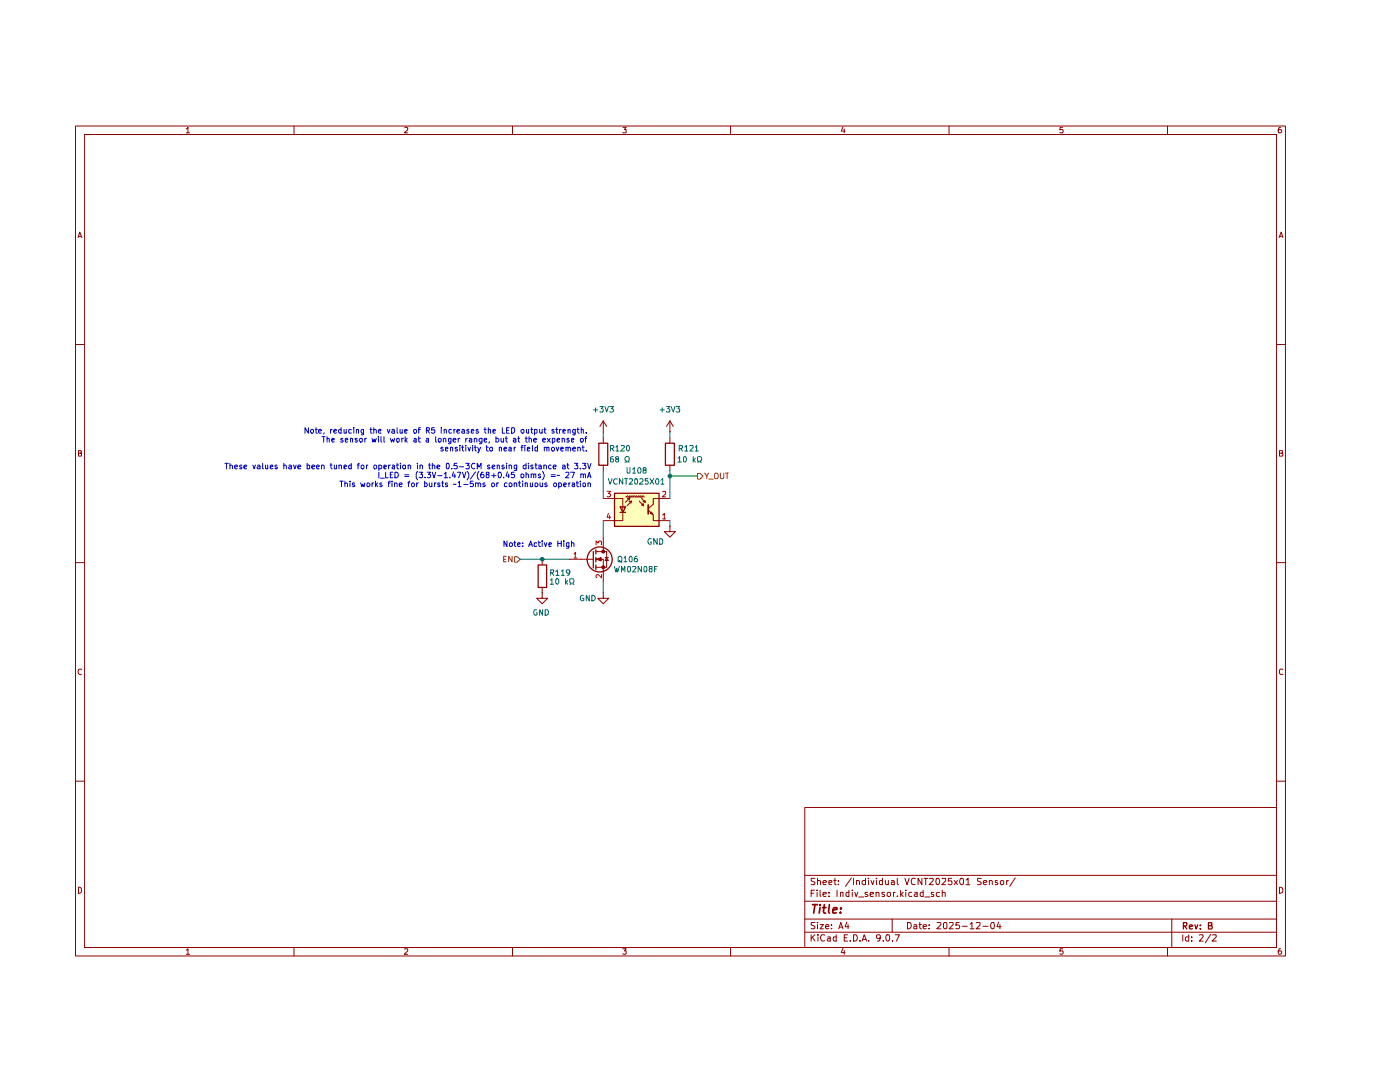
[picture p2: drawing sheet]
<svg xmlns="http://www.w3.org/2000/svg" width="279mm" height="216mm" viewBox="0 0 279 216" stroke-linecap="round" stroke-linejoin="round" font-family="sans-serif">
<g fill="none" stroke="#910000" stroke-width=".2">
<path d="M15.1 25.1h241.4v165.7h-241.4zM16.8 26.8h238v162.3h-238zM37.2 25.7l.3-.3v1.1M37.2 26.5h.6M58.7 25.1v1.7M80.8 25.5h.6v.4l-.7 .6h.7M102.3 25.1v1.7M124.3 25.4h.7l-.4 .4 .4 .1v.5h-.7M145.8 25.1v1.7M168.2 25.3l-.3 .9h.8M168.5 25.7v.8M189.4 25.1v1.7"/>
<path d="M212.1 25.4h-.5l-.1 .5h.6v.6l-.6-.1M233 25.1v1.7M255.6 25.4h-.2a.85 .85 0 0 0-.2 1.1h.4l.2-.4-.3-.3h-.2l-.2 .3M15.6 47.4l.3-1.1 .4 1.1M15.7 47.2h.5M255.3 47.4l.4-1.1 .3 1.1M255.4 47.2h.5M15.1 68.7h1.7M254.8 68.7h1.7M15.7 90.4h.5v-.5h-.5v1.1h.5l.1-.5-.3-.1M255.4 90.4h.5v-.4l-.5-.1v1.1h.5l.1-.3-.2-.3M15.1 112.3h1.7"/>
<path d="M254.8 112.3h1.7M16.3 133.6l-.5-.1a.56 .56 0 0 0-.2 .7 .56 .56 0 0 0 .7 .3M256 133.6l-.5-.1-.1 .3v.6l.3 .2 .3-.1M15.1 155.9h1.7M254.8 155.9h1.7M15.7 177l.4 .1 .2 .3v.6l-.4 .2h-.2zM160.6 161.1h94.2v28h-94.2zM160.6 179.8h94.2M160.6 174.7h94.2M161.9 178.2h.5M162.6 177.6h-.7v1.3M162.6 175.3h-.6l-.1 .5a.58 .58 0 0 1 .7 .6h-.7"/>
<path d="M163.1 177.6v.1M163.1 178.1v.8M163.2 175.8l.4-.1 .1 .2v.6M163.2 175.3v1.2M163.7 177.6v1.1l.1 .2M164.3 178.5l.6-.2-.1-.2h-.5v.1v.5l.2 .2 .3-.1M164.3 176.1l.6-.1-.1-.3-.5 .2v.5l.2 .1 .3-.1M165.4 178.8v.1M165.4 178.1v.1M165.4 176.1l.6-.1-.1-.3-.5 .1v.6h.5M166.4 175.7h.5M166.6 175.3v1.1l.3 .1"/>
<path d="M167 177.6v1.3M167.3 176.4v.1M167.3 175.8v.1M167.7 178.1h.5v.8M167.7 178.1v.8M169.4 178.1h-.4l-.2 .2 .1 .5h.5M169.4 177.6v1.3M169.9 175.2l-1.2 1.7M170.1 177.6v.1M170.1 178.1v.8M170.3 175.3v1.2M170.6 178.1l.3 .8 .3-.8"/>
<path d="M170.9 175.8l.4-.1 .2 .2v.6M170.9 175.7v.8M171.4 179h1M172.7 175.8l-.4-.1-.3 .2 .1 .5h.6M172.7 175.3v1.2M173.1 178.1h-.4l-.1 .2 .6 .4-.2 .2-.4-.1M173.3 175.3h.1M173.3 175.7v.8M173.7 178.5l.6-.2-.1-.2h-.5v.1v.5l.2 .2 .3-.1M173.8 175.7l.4 .8 .2-.8M174.8 178.1h.5l.1 .8M174.8 178.1v.8"/>
<path d="M174.9 175.3h.1M174.9 175.7v.8M176.1 175.8h-.6v.6h.6M176.1 175.3v1.2M176.5 178.1h-.5v.3a.44 .44 0 0 1 .5 .4h-.5M176.7 175.7v.7l.3 .1 .3-.1M177.1 178.1h.5v.7h-.5zM177.3 175.7v.8M177.9 175.8l.4-.1 .2 .2v.6M178.3 178.1v.8M178.5 176l-.6 .1v.3h.6M178.6 178.1h-.2l-.1 .2"/>
<path d="M179.1 178.8v.1M179.1 175.3v1.1l.2 .1M179.7 177.6v1.3M179.8 178.4l.5 .5M180.3 178.1l-.6 .5M180.6 175.3l.4 1.2 .4-1.2M180.8 177.6v.1M180.8 178.1v.8M181.9 178.1h-.5v.2v.5h.5M182.5 178.1h.5v.8M182.6 175.3h-.5a.72 .72 0 0 0-.2 .7 .72 .72 0 0 0 .5 .5l.2-.1M183 178.3l-.5 .3 .1 .3 .4-.1"/>
<path d="M184 175.3v1.2l-.8-1.2v1.2M184.2 178.1h-.4l-.2 .2 .1 .5h.5M184.2 177.6v1.3M184.4 175.3h.8M184.6 179h1M184.7 175.3v1.2M185.5 175.3h.7l.1 .3-.9 .9h.9M186.4 178.1h-.5l-.1 .1 .2 .3 .4 .1v.2h-.6M186.9 175.3a.64 .64 0 0 1 .7 .4 .64 .64 0 0 1-.3 .7h-.4zM187.5 178.1h-.5l-.1 .2v.5h.6M188 178.1h.6v.8M188 175.3h.6l.1 .5-.7 .7h.7"/>
<path d="M188 177.6v1.3M189.9 175.3h-.6l-.1 .6 .7-.1v.6h-.7M190.4 175.7l.7 .8M191.1 175.7l-.7 .8M191.7 175.3h.4l.2 .2-.1 .9a.56 .56 0 0 1-.7-.2 .56 .56 0 0 1 .1-.7zM192.8 175.6l.4-.3v1.2M192.8 176.5h.7M195.8 175.3h-.6l-.1 .5a.58 .58 0 0 1 .6 .6h-.6M196.3 176.1l.6-.1-.1-.3-.5 .2v.5l.2 .1 .3-.1M197.4 175.8l.5-.1 .1 .2v.6M197.4 175.7v.8M199.1 175.8h-.5v.2l.4 .1 .1 .3-.1 .1-.4-.1"/>
<path d="M199.7 175.8h.5v.6h-.5zM200.9 175.7v.8M201.3 175.7l-.4 .2M202.6 175.2l-1.1 1.7M255.4 177l.5 .2 .1 .3-.1 .6-.3 .1h-.2zM37.2 189.6l.3-.3v1.1M37.2 190.4h.6M58.7 189.1v1.7M80.8 189.4l.5-.1 .1 .4-.7 .7h.7M102.3 189.1v1.7M124.3 189.3h.7l-.4 .4 .4 .1v.5h-.7M145.8 189.1v1.7"/>
<path d="M160.6 186h94.2M160.6 183.4h94.2M161.9 186.5v1.3M162.1 187l.5 .8M162.6 184.1h-.6l-.1 .5a.58 .58 0 0 1 .7 .7h-.7M162.6 186.5l-.7 .7M163.2 184.1h.1M163.2 184.5v.8M163.2 186.5v.1M163.2 186.9v.9M163.7 184.5h.6l-.6 .8h.6M164.6 186.6l-.6-.1a.67 .67 0 0 0-.2 .9 .67 .67 0 0 0 .8 .3"/>
<path d="M164.8 184.9l.6-.1v-.2l-.5-.1-.1 .2v.5l.1 .1h.5M165.2 186.9h.5v.9M165.7 187.2l-.6 .3 .2 .3 .4-.1M165.9 185.3h.1M165.9 184.6v.1M166.9 186.9h-.5l-.1 .3 .1 .5h.5M166.9 186.5v1.3M167.4 185.3l.4-1.2 .4 1.2M167.6 185h.5M168.2 189.2l-.3 .9h.8M168.5 189.7v.7M168.5 187.1h.5"/>
<path d="M169 184l-.3 .9h.7M169.2 186.5h-.7v1.3h.7M169.2 184.5v.8M169.7 187.7v.1M170.3 186.5h.6a.72 .72 0 0 1 .2 .8 .72 .72 0 0 1-.8 .5zM171.6 187.7v.1M172 187.8l.5-1.3 .5 1.3M172.2 187.5h.6M173.4 187.7v.1M175.7 187l-.3 .3-.4-.1-.1-.2v-.3l.2-.2h.4a.93 .93 0 0 1-.2 1.3h-.2M176.3 187.7v.1M177 186.5h.4l.1 .4v.8l-.3 .1a.82 .82 0 0 1-.2-1.3z"/>
<path d="M178.1 183.4v2.6M178.1 187.7v.1M178.6 186.5h.9l-.6 1.3M181.1 184.1h.5a.71 .71 0 0 1 .2 .8 .71 .71 0 0 1-.7 .4zM182.4 184.6l.4-.1 .2 .2v.6M183 184.8l-.6 .1v.4h.6M183.4 184.5h.5M183.6 184.1v1.1l.3 .1M184.2 184.9l.7-.1-.2-.3-.5 .2v.5l.3 .1h.3M185.4 185.3h.1M185.4 184.6v.1M187 184.1h.6l.2 .3-.9 .9h.9"/>
<path d="M188.4 184.1h.4l.2 .2v.8l-.3 .2h-.3l-.1-.2zM189.4 189.1v1.7M189.5 184.1h.7v.3l-.8 .9h.8M191.4 184.1h-.6v.6l.5-.1 .2 .2-.1 .5h-.6M192 184.8h1M193.6 184.4l.4-.3v1.2M193.6 185.3h.8M194.8 184.1h.8v.5l-.8 .7h.8M196.2 184.8h1M197.9 184.1h.5v1.2a.56 .56 0 0 1-.7-.3 .56 .56 0 0 1 .1-.7zM199.3 184l-.3 .9h.8M199.6 184.5v.8"/>
<path d="M212.1 189.3h-.5l-.1 .5 .6-.1v.6h-.6M233 189.1v1.7M233.8 183.4v5.7M236.1 186.5v1.3M237.2 186.9h-.5l-.1 .3v.5h.6M237.2 186.5v1.3M237.8 187.7v.1M237.8 186.9v.2M239.4 186.6l.6-.1 .1 .2-.1 .3-.6 .8h.7M241.6 186.4l-1.1 1.7M242 186.6l.7-.1v.4l-.8 .9h.8M255.6 189.3h-.3l-.2 .9 .2 .2 .4-.1 .1-.4-.2-.2h-.4l-.1 .2"/>
</g>
<path d="M236.2 184.8l.6-.1 .1-.5-.7-.1v1.3M236.4 184.8l.5 .6M237.4 185l.6-.2v-.2l-.4-.1-.2 .2v.6h.6M238.5 184.5l.2 .9 .4-.9M239.6 185.3v.1M239.6 184.6v.1M241.2 184.7l.7-.1v-.4l-.7-.1v1.3h.5a.36 .36 0 0 0 .2-.6l-.3-.1" fill="none" stroke="#910000" stroke-width=".25"/>
<path d="M162.1 180.5h1.1M162.6 180.5l-.2 1.7M163.7 180.5v.2M163.7 181.1l-.2 1.1M164.2 181.1h.6M164.5 180.5l-.2 1.4 .1 .2 .4 .1M165.5 180.5l-.1 1.4 .1 .3M166.2 181.6l.8-.2v-.2l-.5-.1-.2 .3-.1 .7h.7M167.7 182v.2M167.9 181.2l-.1 .2-.1-.1 .2-.1-.1 .2" fill="none" stroke="#910000" stroke-width=".34"/>
<path d="M122.6 98.4h8.9v6.6h-8.9z" fill="#ffb"/>
<path d="M102.7 111.1h.5l.6 .5-.6 .6h-.5z" fill="#fff"/>
<path d="M100.5 111.6h.4M101 111h-.5v1.1h.5M102.2 111v1.1l-.7-1.1v1.1M102.7 111.1h.5l.6 .5-.6 .6h-.5z" fill="none" stroke="#765500" stroke-width=".2"/>
<path d="M107.4 112.7h1.7v4.5h-1.7zM118.4 110v3.3M118.9 109.7v.8M118.9 111.2v.9M118.9 112.7v1" fill="none" stroke="#910000" stroke-width=".25"/>
<path d="M108.2 118.3v1.1h1.1l-1.1 1.1-1.1-1.1h1.1M108.2 118.3h.1M108.2 111.6v1.1M108.2 117.2v1.1M116 111.6h2.4M118.9 110.1h2.2v3.1h-2.2M120.4 118.3v1.1h1.1l-1.1 1.1-1.1-1.1h1.1M120.4 118.3h.1" fill="none" stroke="#910000" stroke-width=".2"/>
<path d="M119 111.6l1-.3v.6z" fill="#910000"/>
<path d="M119 111.6l1-.3v.6zM120.4 109.4v.7" fill="none" stroke="#910000" stroke-width=".2"/>
<circle cx="119.7" cy="111.6" r="2.5" fill="none" stroke="#910000" stroke-width=".25"/>
<path d="M120.2 109.8h.4v.5h-.4z" fill="#910000"/>
<path d="M120.2 109.8h.4v.5h-.4z" fill="none" stroke="#910000" stroke-width=".2"/>
<path d="M120.2 113h.4v.4h-.4z" fill="#910000"/>
<path d="M113.7 111.6h2.3M118.9 111.6h1.5v4.5M120.2 113h.4v.4h-.4zM120.4 107.2v2.2M120.7 111.3h.7M121.1 111.3l.3 .5h-.7z" fill="none" stroke="#910000" stroke-width=".2"/>
<path d="M114.6 110.6l.2-.4v1.1M114.6 111.3h.5M119 108.7v-.8l.4 .5 .1-.4 .4-.1 .2 .2-.1 .6M120.1 114.6v.7l-.8-.7-.3 .2v.3l.1 .1" fill="none" stroke="#b90000" stroke-width=".2"/>
<path d="M139.2 94.5h.6l.5 .5-.5 .6h-.6z" fill="#fff"/>
<path d="M139.2 94.5h.6l.5 .5-.5 .6h-.6zM140.6 94.4l.5 .6 .3-.6M141.1 95v.5M141.5 95.6h.8M142.6 94.6l.2-.2 .4 .1a.78 .78 0 0 1 0 1h-.5l-.1-.2zM143.8 94.4v1.1h.5l.1-.2v-.9M144.8 94.4h.6M145.1 94.4v1.1" fill="none" stroke="#765500" stroke-width=".2"/>
<g fill="none" stroke="#910000" stroke-width=".2">
<path d="M120.4 99.5h3.9v4.4h-3.9M120.4 86.2h.1M120.4 84l-.7 1.1M120.4 84l.7 1.1M120.4 84v2.2M120.4 87.3v1.1M120.4 92.8v1.1M124.9 99.1h3.7M125.2 99.5l.5-.2-.9 .9M125.2 98.9l-.1 .2M125.7 98.9l-.2 .2M125.7 99.3l-.1 .5"/>
<path d="M126.1 100l-.2 .4M126.2 98.9l-.3 .2M126.6 98.9l-.3 .2M127 98.9l-.2 .2M127.5 98.9l-.2 .2M127.6 100l.8 .9v-.5M127.9 99.3l.9 .9-.1-.4M127.9 98.9l-.2 .2M128.4 98.9l-.3 .2M133.7 99.5h-3.3v1.1l-1 .9M133.7 86.2h.1M133.7 84v2.2"/>
<path d="M133.7 87.3v1.1M133.7 92.8v1.1M133.7 84l-.7 1.1M133.7 84l.7 1.1M125.6 100.1l.5-.1-1 .9M128 100.8l.4 .1M128.4 100.1l.4 .1M129.4 101.8l1 1v1.1h3.3M130 102.2l.2 .4-.4-.2zM133.7 105v1.1h1.1l-1.1 1.1-1.1-1.1h1.1M133.7 105h.1"/>
</g>
<path d="M119.5 88.4h1.8v4.4h-1.8zM122.6 98.4h8.9v6.6h-8.9zM132.8 88.4h1.8v4.4h-1.8zM123.7 101.1h1.1l-.5 1.1zM123.7 102.2h1.1" fill="none" stroke="#910000" stroke-width=".25"/>
<path d="M129.4 100.8v1.7" fill="none" stroke="#910000" stroke-width=".34"/>
<path d="M121.2 98h.6l-.4 .5 .4 .1v.4l-.2 .1h-.4M132.2 98.1h.6v.5l-.6 .5h.6M121.4 102.4l-.2 .8h.6M121.7 102.9v.6M132.2 102.8l.4-.4v1.1M132.2 103.5h.6" fill="none" stroke="#b90000" stroke-width=".2"/>
<path d="M120.4 86.2v1.1M120.4 93.9v5.6M133.7 86.2v1.1M133.7 93.9v5.6M133.7 95h5.5M103.8 111.6h9.9M120.4 103.9v3.3M120.4 116.1v2.2M133.7 103.9v1.1" fill="none" stroke="#090" stroke-width=".2"/>
<g fill="none" stroke="#0000ca" stroke-width=".2">
<path d="M44.9 92.5h.7M45.2 92.5v1.1M45.9 92.9l.3-.1 .2 .2v.6M45.9 92.5v1.1M46.8 93.2l.6-.2-.2-.2-.4 .2v.4l.2 .2 .3-.1M48.3 92.9h-.5v.2l.5 .1v.3h-.5M48.7 93.2l.5-.2-.1-.2-.4 .2v.4l.2 .2 .3-.1M50.5 92.8l.2 .8 .3-.8M51.4 92.9l.3-.1 .2 .2v.6M51.9 93l-.6 .3 .2 .3 .4-.1M52.4 92.5v1l.2 .1M53 92.8v.7h.4"/>
<path d="M53.4 92.8v.8M53.9 93.2l.5-.2v-.1l-.3-.1-.2 .2v.4l.2 .2 .3-.1M55.3 92.9l-.3-.1-.1 .2 .5 .4-.2 .2-.3-.1M56.6 92.9l.4-.1 .1 .2v.6M56.6 92.5v1.1M57.7 92.9l.3-.1 .2 .2v.6M58.2 93l-.6 .3 .1 .3 .5-.1M58.6 92.8l.2 .8 .3-.8M59.4 93.2l.6-.2-.1-.2-.5 .2v.4l.2 .2 .3-.1M61.3 92.9h.5v.6h-.5M61.3 92.5v1.1M61.6 85.3v1.1l-.7-1.1v1.1"/>
<path d="M62 85.9l.2-.2 .4 .2-.2 .5h-.3zM62.2 93.2l.6-.2-.1-.2-.5 .2v.4l.2 .2 .3-.1M62.9 85.7h.4M63.1 85.3v1.1h.2M63.2 93.2l.6-.2-.2-.2-.4 .2v.4l.1 .2 .4-.1M63.6 86l.6-.1-.2-.2-.4 .2v.4l.2 .1h.3M64.2 92.9l.3-.1 .2 .2v.6M64.2 92.8v.8M64.3 87.1h.6M64.6 87.1v1.1M64.7 86.4l-.1 .2M65.3 87.5h.4v.7"/>
<path d="M65.3 87.1v1.1M65.9 92.8h.4M66 85.7v.7M66 92.5v.9l.3 .2M66.2 87.8l.5-.1v-.2h-.3l-.2 .1v.5l.2 .1 .3-.1M66.3 85.7l-.3 .2M66.6 86l.5-.1v-.1l-.3-.1-.2 .2v.4l.2 .1h.3M66.7 92.8v.7h.4M67.1 92.8v.8M67.6 92.9l.4-.1 .2 .2v.6M67.6 92.8v.8M67.8 96h.7"/>
<path d="M68.1 85.8l-.3-.1-.2 .2v.5h.5M68.1 85.3v1.1M68.2 96v1.1M68.4 87.5h-.2l-.2 .1 .5 .5-.2 .1-.3-.1M68.7 85.7v.7h.2l.2-.1M68.7 93.2l.5-.2-.2-.2-.3 .1v.6h.4M68.8 96.5l.2-.1 .3 .1v.6M68.8 96v1.1M68.9 87.8l.5-.1-.1-.2h-.4v.6h.4M69.1 85.7v.7M69.8 96v.1M69.8 96.4v.7"/>
<path d="M69.9 87.5h.5v.7M69.9 87.5v.7M70.1 85.8h-.5v.5l.2 .1h.3M70.1 92.9h-.5v.6h.5M70.1 92.5v1.1M70.6 85.3v.1M70.6 85.7v.7M70.8 96.4h-.4v.4h.4v.2h-.4M71.1 85.8h.4v.6M71.1 85.7v.7M71.3 87.5h-.4v.3h.3l.1 .3h-.4M71.3 92.8h.4"/>
<path d="M71.7 87.6l.3-.1h.3v.6l-.3 .1-.3-.2zM71.7 92.5l-.2 .1v1M72 96.4l.2 .7 .2-.5 .2 .5 .2-.7M72.6 85.7v1h-.5M72.6 85.8l-.3-.1-.2 .2v.5h.5M72.8 87.5v.7M73.2 87.5l-.4 .1M73.2 92.8v.8M73.2 96.5l.4-.1 .2 .2-.1 .4h-.5zM73.4 92.8l-.2 .1v.1M73.8 85.7h.5M74 85.3v1.1h.3"/>
<path d="M74.3 87.5l.1 .7 .3-.6 .1 .6 .3-.7M74.3 96.4v.7M74.6 85.8l.3-.1 .2 .2v.5M74.6 96.4l-.3 .2M74.6 85.3v1.1M74.9 96v1.1M75.1 96.7l.3 .4M75.4 96.4l-.5 .4M75.5 86l.5-.1-.1-.2-.4 .2v.4l.2 .1h.3M75.5 87.1v.1M75.5 87.5v.7M75.6 92.9l.3-.1 .3 .2-.1 .5h-.5"/>
<path d="M75.6 92.8v1.1M75.6 94.2v1.1M75.9 95.4h.8M76 87.1v1l.2 .1M76.2 96.4h-.3l-.1 .2 .5 .3-.2 .2-.3-.1M76.6 87.1v1l.2 .1M76.6 93.2l.5-.2-.1-.2-.4 .1v.6h.4M77 94.2v1.1h.5M77.3 85.7l.3 .7 .2-.7M77.5 96.4h.4M77.6 92.8v.8M77.9 87.5l.2 .7 .2-.6 .3 .6 .1-.7"/>
<path d="M77.9 92.8l-.3 .2M77.9 96l-.3 .2v.9M77.9 94.7h.3M78.2 85.8l.4-.1 .1 .2v.5M78.2 96v.1M78.2 96.4v.7M78.3 92.9h.4v.7M78.4 94.2h-.5v1.1h.5M78.7 85.9l-.5 .1-.1 .2 .2 .2h.4M78.7 93l-.5 .3 .2 .3 .3-.1M78.7 96.5l.2-.1 .3 .1v.6M78.7 96.4v.7"/>
<path d="M78.8 94.2h.4a.61 .61 0 0 1 .3 .8 .61 .61 0 0 1-.7 .3zM79.2 87.5h.5v.6l-.2 .1-.3-.1zM79.2 92.8h.4M79.2 85.3v1.1h.2M79.2 92.5v.9l.4 .2M79.7 96.8l.6-.2-.2-.2-.4 .1v.4l.1 .2 .4-.1M79.8 85.7v.7h.3l.2-.1M79.9 92.5h.1M79.9 92.8v.8M80.2 87.5v.7M80.3 85.7v.7M80.4 92.9h.5v.6h-.5z"/>
<path d="M80.5 87.5l-.3 .1M80.8 86l.5-.1-.2-.2-.3 .1v.6h.4M80.8 94.7h.8M80.8 95.1h.8M80.9 87.1v1.1M80.9 87.8l.4 .4M81.3 87.5l-.4 .4M81.4 96.4h.4M81.4 92.9l.4-.1 .2 .2v.6M81.4 92.8v.8M81.8 96l-.3 .2v.9M82.5 85.9l.2-.2 .4 .2v.5h-.5z"/>
<path d="M82.6 87.5h.5v.7M83.1 87.7l-.5 .1-.1 .2 .2 .2 .4-.1M83.1 96.4v.7M83.3 92.5h.1M83.3 94.1l-.2 .5v.6l.2 .6M83.3 92.8v.8M83.5 96.4l-.4 .2M83.5 85.7h.4M83.5 87.5h.4M83.6 87.1v1l.3 .1M83.7 94.2h.6l-.3 .5h.3v.5h-.6M83.8 92.9l.4-.1 .1 .2v.6"/>
<path d="M83.8 92.8v.8M83.9 85.3l-.3 .1v1M84.8 96.4h.2l.3 .2-.1 .4h-.4M84.8 96v1.1M84.8 95.2v.1M85.1 85.9h.5l.1-.5-.6-.1v1.1M85.1 87.5h.4v.7M85.3 94.2h.6l-.4 .5h.4v.5h-.6M85.3 85.9l.4 .5M85.5 87.7l-.4 .1-.1 .2 .2 .2 .3-.1M85.5 92.8h.4M85.7 92.5v1l.2 .1"/>
<path d="M85.7 96.4v.5l.2 .2 .3-.1M86.2 96.4v.7M86.3 92.9l.3-.1 .2 .2v.6M86.3 94.2l.3 1.1 .4-1.1M86.3 92.5v1.1M86.7 85.3h-.5l-.1 .6 .6-.1v.6h-.4l-.2-.1M86.7 96.4v.7M87 87.1v1l.1 .1M87 96.4l-.3 .2M87.2 93.2l.6-.2-.2-.2-.4 .2v.4l.2 .2 .3-.1M87.4 94.9h.8M87.5 87.6l.1-.1 .5 .1-.1 .5-.4 .1z"/>
<path d="M87.8 96.4h-.4v.3l.4 .1v.2h-.4M88.1 85.3v.1M88.1 85.7v.7M88.1 96.4h.5M88.3 96v1l.3 .1M88.4 89.3l-.3-.1-.1 .3 .3 .1 .2 .2-.2 .2-.3-.1M88.5 87.5h.3l.2 .1v.6M88.5 87.5v.7M88.6 85.8h.5v.6M88.6 94.6l.4-.4v1.1M88.6 85.7v.7M88.6 95.3h.7"/>
<path d="M88.9 89.6l.5-.1-.2-.3-.3 .1v.6h.4M89.2 92.5h.1a.61 .61 0 0 1 .4 .5 .61 .61 0 0 1-.4 .6l-.2-.3zM89.3 96.4h-.4v.3l.4 .1v.2h-.4M89.7 95.2v.1M89.9 89.3h.4v.7M89.9 89.2v.8M90 87.5v.9l-.3 .2-.2-.1M90 87.5h-.5v.6l.2 .1 .3-.1M90.1 85.8h-.5v.5l.1 .1h.4M90.2 93.5v.1M90.4 87.8l.6-.1-.2-.2-.4 .1v.5l.2 .1 .3-.1M90.5 94.1l-.2 .9h.6"/>
<path d="M90.6 85.7v.7M90.8 94.6v.7M90.8 85.7l-.2 .2M91 96.6l-.5 .1M91.2 86l.5-.1v-.1l-.3-.1-.2 .2v.4l.2 .1h.3M91.2 92.5h-.5l-.1 .5 .5-.1 .2 .1-.1 .5h-.6M91.3 89.3h-.5v.3l.5 .1v.2h-.5M91.3 94.2h.6l-.4 1.1M91.4 96.4l.3-.4v1.1M91.4 87.5v.7M91.4 97.1h.6M91.7 93.1h.8"/>
<path d="M91.8 87.5l-.4 .1M91.8 88.9v.1M91.8 89.2v.8M92.1 89.2h.4M92.2 85.8l.3-.1 .2 .2v.5M92.3 88.9v.9l.2 .2M92.3 94.2l.3 1.1 .4-1.1M92.5 96.7h.9M92.7 85.9l-.5 .1-.1 .2 .2 .2h.4M93 88.9v.1M93 92.5h.6l-.3 .4 .3 .1v.5h-.6M93 87.5v.7"/>
<path d="M93 89.2v.8M93.2 94.1l.4 .5v.6l-.4 .6M93.3 87.5l-.3 .1M93.4 89.2l.2 .8 .3-.8M93.6 85.8l-.3-.1-.2 .2 .5 .4-.1 .1h-.4M93.6 87.5h.4l.1 .1v.6M94.1 86l.5-.1-.2-.2-.3 .1v.6h.4M94.1 87.7l-.5 .1v.3h.5M94.3 88.9v.1M94.3 89.2v.8M94.4 96h-.5l-.1 .5h.6v.5h-.6M94.7 87.5h.3l.2 .1v.6"/>
<path d="M94.7 87.5v.7M94.7 89.2h.4M94.7 92.5h-.4a.56 .56 0 0 0-.2 .6 .56 .56 0 0 0 .6 .4M94.8 88.9v.9l.3 .2M94.9 96.5l.2-.1 .3 .1v.6M94.9 94.1l-1 1.5M94.9 96.4v.7M95.2 93.6v-1.1l.4 .7 .4-.7v1.1M95.3 89.2l.3 .8M95.4 85.8l-.2-.1-.2 .2 .5 .4-.2 .1h-.3M95.4 96.5l.2-.1 .3 .1v.6M95.6 94.1a1.22 1.22 0 0 0 0 1.7"/>
<path d="M95.9 89.2l-.4 1.1h-.2M96.2 87.5v.9l-.3 .2-.2-.1M96.2 87.5h-.4l-.2 .1v.4l.2 .2 .4-.1M96.4 94.2h-.2a.7 .7 0 0 0 0 1.1l.3-.1 .1-.4-.2-.1h-.4l-.1 .1M96.6 87.8l.5-.1-.1-.2-.4 .1v.5l.2 .1 .3-.1M96.6 85.7h.4M96.8 85.3v1l.2 .1M96.8 96.4h-.3l-.1 .2 .5 .3-.2 .2-.3-.1M97 89.2h.5M97.1 88.9v.9l.4 .2M97.2 94.7l-.2-.1v-.3l.5-.1v.5h-.3l-.2 .1v.4l.2 .1h.3l.1-.2-.1-.4M97.5 85.8h.4v.6"/>
<path d="M97.5 85.3v1.1M97.7 88.1l-.2 .3M97.7 92.9l-.2-.1-.2 .2 .5 .4-.2 .2-.3-.1M97.8 89.3h.5v.6h-.5zM98.1 96.5l.4-.1 .2 .2-.1 .4h-.5zM98.1 94.9h.9M98.2 93.2l.5-.2v-.1l-.3-.1-.2 .2v.4l.2 .2 .3-.1M98.4 86l.5-.1-.2-.2-.3 .1v.6h.4M98.6 94.5v.8M99 87.5h.3l.3 .1v.4l-.3 .2-.3-.1M99 87.1v1.1M99.1 96.4v.7"/>
<path d="M99.2 92.9h.5v.7M99.2 92.8v.8M99.5 94.3h.4a.7 .7 0 0 1-.1 1l-.3-.1zM99.5 96.4l-.4 .2M99.7 89.3h.4v.7M99.7 89.2v.8M100 87.5v.6l.2 .1 .3-.1M100.2 85.3v1.1h.6M100.5 95.2v.1M100.5 87.5v.7M100.6 89.6l.5-.1v-.2l-.3-.1-.2 .2v.4l.2 .2 .3-.1M100.6 92.9l-.3-.1-.1 .2 .5 .4-.2 .2-.3-.1"/>
<path d="M100.8 87.5h.5M101 87.1v1l.3 .1M101.1 92.5h.1M101.1 85.9h.4M101.1 92.8v.8M101.2 96.4h-.4l-.1 .1v.5h.5M101.3 94.1l-.3 .9h.7M101.5 94.6v.7M101.6 85.3h-.5v1.1h.5M101.6 89.3h.4v.7M101.6 92.9l.3-.1 .2 .2v.6M101.6 96.5l.3-.1 .3 .2-.1 .4h-.5z"/>
<path d="M101.6 92.8v.8M102 89.5l-.4 .1-.1 .1 .2 .3 .3-.1M102.1 85.3h.4l.2 .3v.6l-.3 .2h-.3zM102.4 87.5h.4l.2 .1v.6M102.6 94.2h-.5l-.1 .5h.6v.5h-.6M102.6 96.5l.2-.1 .3 .1v.6M102.6 89.2v.8M102.6 96.4v.7M102.9 89.2l-.3 .1v.2M103 87.7l-.6 .1v.3h.6M103.1 92.8v.9l-.1 .2h-.4M103.1 92.9h-.5v.6h.5"/>
<path d="M103.3 87.5h.4M103.5 87.1v1l.2 .1M103.5 96.4h.4M103.6 96v.9l.3 .2M104 85.9l.2-.2 .4 .1v.5l-.2 .1-.4-.2zM104 94.7h.5v.5h-.5zM104 89.2h.4M104.3 96v.1M104.3 96.4v.7M104.4 88.9h-.3v1.1M104.7 88.9v.1M104.7 89.2v.8"/>
<path d="M104.8 96.5l.2-.1h.2v.7M104.8 87.5h.4M104.8 96.4v.7M105 87.1v1l.2 .1M105 92.9l-.4-.1-.2 .2 .1 .5h.5M105 94.7l.3-.1 .2 .1v.6M105 92.5v1.1M105 94.2v1.1M105.1 85.7v.6l.1 .1 .3-.1M105.2 89.6l.5-.1-.1-.3-.4 .1v.6h.5M105.5 92.5h.1M105.5 85.7v.7"/>
<path d="M105.5 92.8v.8M105.6 87.5h.3l.2 .1v.6M105.6 87.1v1.1M105.8 96.4v.6h.5M105.9 85.7h.4M106 94.7l.3-.1 .2 .1v.6M106 94.6v.7M106.1 85.3v1.1h.2M106.3 88.9v1.1M106.3 96.4v.7M106.3 92.9l-.2-.1-.2 .2 .5 .4-.1 .2-.4-.1M106.5 87.8l.6-.1-.2-.2-.4 .1v.5l.2 .1 .3-.1"/>
<path d="M106.5 94.7l.2-.1 .2 .1v.6M106.7 85.8h.5v.5l-.2 .1h-.3M106.7 85.7v1.1M106.8 96.5l.3-.1 .3 .2-.1 .4h-.5zM106.8 92.8h.4M106.9 92.5v1l.3 .1M107.3 89.3h-.5v.6h.5M107.3 88.9v1.1M107.5 92.9l.4-.1 .1 .2v.6M107.7 85.7v.6l.2 .1 .3-.1M107.8 96.4v.5l.1 .2 .4-.1M107.9 94.7l-.3-.1-.2 .1 .2 .3h.3v.2h-.5"/>
<path d="M108 93l-.5 .2 .1 .4 .4-.1M108.2 85.7v.7M108.3 87.8l.6-.1-.2-.2-.4 .1v.5l.2 .1 .3-.1M108.3 94.1a1.22 1.22 0 0 1 0 1.7M108.3 96.4v.7M108.5 92.9l.4-.1 .2 .2v.6M108.5 85.7h.5M108.5 92.8v.8M108.6 89.3l.4-.1 .1 .2v.6M108.6 89.2v.8M108.7 85.3v1.1h.3M109.1 89.4l.2-.2 .3 .1v.7"/>
<path d="M109.1 96.4h-.2l-.2 .2 .5 .3-.1 .2-.4-.1M109.2 87.5l.6 .7M109.8 87.5l-.6 .7M110 92.9l-.3-.1-.2 .2 .1 .5h.4M110 94.7h.8M110 95.1h.8M110.2 87.5h.5v.6l-.1 .1-.4-.1M110.2 87.5v1.1M110.4 93.2l.6-.2-.2-.2-.4 .2v.4l.2 .2 .3-.1M110.6 85.8h-.4v.2l.4 .1v.3h-.4M110.9 85.7h.4M111 89.2l.3 .8 .2-.8"/>
<path d="M111.1 85.3v1.1h.2M111.2 87.8l.5-.1v-.2h-.4l-.1 .1v.5l.1 .1 .4-.1M111.5 96.4h.3l.3 .2-.1 .4h-.5M111.5 96.4v1.1M111.7 94.8l-.5 .1M111.7 85.7v.7M111.9 89.6l.5-.1-.1-.3-.4 .1v.6h.5M112 85.7l-.3 .2M112.2 87.5h.3l.2 .1v.6M112.2 87.5v.7M112.3 92.9l.3-.1 .2 .2v.6M112.4 86l.5-.1-.2-.2-.3 .1v.6h.4"/>
<path d="M112.5 96.8l.5-.2-.1-.2h-.4v.6h.4M112.8 93l-.5 .2 .1 .4 .4-.1M112.9 89.3h.5v.7M112.9 94.3l.6-.1v.5l-.6 .6h.6M112.9 89.2v.8M113.1 92.8h.4M113.3 92.5v.9l.2 .2M113.4 85.8h.4v.6M113.4 89.4l.1-.2 .4 .2v.6M113.4 85.7v.7M113.5 87.5h-.2l-.2 .1 .5 .5-.1 .1-.4-.1M113.5 96.4v.7"/>
<path d="M113.8 96.4l-.3 .2M113.9 94.2h.7l-.4 1.1M114 87.8l.6-.1-.2-.2h-.4v.6h.5M114.2 96.4h.4v.7M114.3 89.6l.6-.1-.2-.3-.4 .2v.4l.2 .2 .3-.1M114.6 92.5h.7l-.3 .4 .3 .1v.5h-.7M114.6 96.6l-.5 .3 .2 .2 .3-.1M114.8 85.7v.9l-.2 .2-.3-.1M114.8 85.8h-.5v.5l.2 .1h.3M115.1 96.4h.4M115.1 96v.9l.4 .2M115.1 85.7h.5"/>
<path d="M115.3 85.3v1l.3 .1M115.3 89.3l.4-.1 .1 .2v.6M115.3 89.2v.8M115.8 87.6l.2-.1 .4 .1-.1 .5-.3 .1zM115.8 93.5v.1M115.8 96v.1M115.8 96.4v.7M115.9 94.7l.3-.1 .2 .1v.6M115.9 94.6v.7M116 85.8h.4v.6M116 85.3v1.1M116.2 89.2h.4"/>
<path d="M116.2 92.5h.7l-.3 .4h.2l.1 .1-.1 .5h-.6M116.3 88.9v.9l.3 .2M116.3 96.5l.4-.1 .1 .1v.5h-.5zM116.4 94.7l.2-.1 .2 .1v.6M116.7 87.5h.4M117 86.3v.1M117 89.9v.1M117.1 87.1l-.3 .2v.9M117.3 92.5l.3 1.1 .3-1.1M117.3 95.3l.3-1.1 .3 1.1M117.3 96.5l.2-.1 .4 .1v.6M117.3 95h.6"/>
<path d="M117.3 96.4v.7M101.2 107.9v1.2l-.6-1.2v1.2M101.7 108.4h.5v.6h-.5zM102.5 108.3h.5M102.7 107.9v1l.3 .2M103.3 108.6l.5-.1v-.1l-.3-.1-.2 .2v.4l.2 .2 .3-.1M104.3 109v.1M104.3 108.4v.1M105.5 109.1l.4-1.2 .4 1.2M105.6 108.7h.6M107.1 108.4h-.5v.6h.5M107.4 108.3h.5"/>
<path d="M107.5 107.9v1l.4 .2M108.2 107.9v.1M108.2 108.3v.8M108.6 108.3l.3 .8 .2-.8M109.6 108.6l.5-.1-.2-.2-.3 .1v.6h.4M111.3 107.9v1.2M111.3 108.5h.7M112 107.9v1.2M112.5 107.9v.1M112.5 108.3v.8M113.5 108.3v.9v.2h-.5M113.5 108.4h-.5v.6h.5"/>
<path d="M114 108.4l.4-.1 .2 .2v.6M114 107.9v1.2"/>
<circle cx="72.3" cy="93.2" r=".36"/>
<circle cx="74.9" cy="93.2" r=".37"/>
<circle cx="82.4" cy="96.8" r=".34"/>
<circle cx="110.3" cy="89.6" r=".36"/>
<circle cx="110.8" cy="96.8" r=".34"/>
</g>
<g fill="#090">
<circle cx="108.2" cy="111.6" r=".47"/>
<circle cx="133.7" cy="95" r=".47"/>
</g>
<g fill="none" stroke="#006665" stroke-width=".2">
<path d="M118.4 81.8h.9M118.9 81.4v.8M119.7 81.1h.7l-.4 .4 .3 .1 .1 .2-.1 .4-.6-.1M120.7 81.1l.4 1.1 .3-1.1M121.4 95.5l.4 1.1 .4-1.1M121.7 81.1h.7l-.4 .4 .3 .1 .1 .4-.1 .2-.6-.1M121.8 89.5h.5l.2-.4-.2-.2h-.5v1.1M122.1 89.5l.4 .5M122.3 91.1h-.2l-.3 .3v.7l.5 .1 .1-.2v-.3l-.1-.2-.5 .2M122.9 89.2l.3-.3v1.1M122.9 90h.6M123.1 91.6l-.2-.3 .2-.2 .3 .1-.1 .4h-.4v.2v.2l.2 .2 .3-.1v-.4l-.1-.1"/>
<path d="M123.2 95.6a.57 .57 0 0 0-.7 .3 .57 .57 0 0 0 .2 .7l.5-.1M124 89l.5-.1 .1 .3-.7 .8h.7M124.3 95.5v1.1l-.7-1.1v1.1M124.6 95.5h.6M124.7 92.2h.4v-.2a.48 .48 0 0 1-.3-.7 .48 .48 0 0 1 .8 0v.6l-.3 .1v.2h.3M125 95.5v1.1M125.1 93.3l.1 1.1 .5-.1v-1M125.1 88.9h.2a.61 .61 0 0 1 .4 .6 .61 .61 0 0 1-.4 .5l-.2-.3zM125.6 95.6l.4-.1 .2 .3-.6 .8h.6M126.2 93.6l.4-.3v1.1M126.2 94.4h.6M126.7 95.6l.2-.1a.72 .72 0 0 1 .2 1.1l-.4-.2z"/>
<path d="M127.4 93.4l.2-.1a.72 .72 0 0 1 .2 1.1l-.4-.1a.69 .69 0 0 1 0-.9zM127.7 95.6l.4-.1 .3 .3-.8 .8h.8M128.5 93.8l-.1-.4h.5l-.1 .4-.4 .1v.5l.5-.1v-.4l-.1-.1M129.3 95.5h-.5v.5l.4-.1 .2 .5-.1 .2-.5-.1M129.7 95.5l.8 1.1M130.5 95.5l-.8 1.1M131 95.6l.1-.1a.72 .72 0 0 1 .2 1.1l-.3-.1a.69 .69 0 0 1 0-.9zM131.7 81.8h.9M131.9 95.8l.3-.3v1.1M131.9 96.6h.6M132.2 81.4v.8M133 81.1h.7l-.4 .4 .3 .1v.6l-.6-.1"/>
<path d="M133.9 81.1l.5 1.1 .3-1.1M135 81.1h.6l-.3 .4 .3 .1v.5h-.6M135.3 91.4l.3-.3v1.1M135.3 92.2h.7M135.6 89.5l.5-.1v-.5h-.5v1.1M135.8 89.5l.4 .5M136.4 91.3l.3-.2a.61 .61 0 0 1 .3 .6 .61 .61 0 0 1-.3 .5l-.3-.2zM136.7 89.2l.3-.3v1.1M136.7 90h.5M137.7 89l.5-.1 .1 .2-.6 .9h.6M138.3 91.1v1.1M138.4 91.8l.4 .4"/>
<path d="M138.8 89.2l.2-.3v1.1M138.8 91.4l-.5 .5M138.8 90h.6M139.2 92.2h.2v-.2l-.2-.1v-.6a.48 .48 0 0 1 .8 0 .48 .48 0 0 1-.3 .7v.2h.3M109.8 115.7h.2l.2-.2v1.1M109.8 116.6h.7M109.9 114.3h.4l.2-.2v-.3l-.6-.1v1.1M110.2 114.3l.3 .5M110.9 115.7l.2-.2 .4 .2v.6l-.2 .3-.4-.3zM110.9 114h.2l.2-.3v1.1M110.9 114.8h.7M112 114l.4-.3v1.1"/>
<path d="M112 114.8h.6M112.9 115.5v1.1M112.9 116.2l.4 .4M113.3 115.8l-.4 .4M113.7 116.6h.3v-.3l-.3-.1v-.6l.2-.1 .6 .1 .1 .4-.3 .3v.3h.3M113.7 114.1l-.1 .2-.3 .1-.3-.3v-.2l.2-.2h.4l.1 .2-.2 .8-.3 .1M116.4 118.8h-.4l-.2 .2v.6l.4 .3 .3-.1v-.4h-.3M117.6 118.8v1.1l-.6-1.1v1.1M118.1 118.8h.4a.61 .61 0 0 1 .3 .7 .61 .61 0 0 1-.7 .4zM122.6 113l.3 1.1 .2-.7 .2 .7 .3-1.1M123.4 111.2l.2-.2 .4 .2 .1 .6-.1 .3-.6-.1zM123.5 111.8l.6 .5"/>
<path d="M124 114.1v-1.1l.4 .8 .3-.8v1.1M124.5 111.3l.3-.3v1.1M124.5 112.1h.6M125.3 113.1l.4-.1 .1 .2v.7l-.2 .2a.74 .74 0 0 1-.3-1zM125.8 111l.4 .3-.1 .8h-.4l-.1-.4zM126.2 113.1l.6-.1 .1 .2-.7 .9h.7M127.2 111h-.3a.73 .73 0 0 0-.2 1.1h.5l.1-.4-.3-.3-.4 .3M128 113v1.1l-.7-1.1v1.1M128.6 113h.2a.61 .61 0 0 1 .3 .6 .61 .61 0 0 1-.3 .5l-.3-.2zM129.7 113.5l-.2-.2 .1-.3 .5 .1v.3l-.4 .1-.2 .2 .2 .4 .4-.1v-.4l-.1-.1M130 107.5h-.5l-.2 .4 .2 .6 .2 .1 .3-.1v-.4h-.2M130.6 113.5h.4"/>
<path d="M131.1 113h-.5v1.1M131.1 107.4v1.2l-.6-1.2v1.2M131.7 107.4l.4 .1 .1 .3v.5l-.3 .3h-.2zM107.1 121.7h-.4a.66 .66 0 0 0 .3 1.1l.2-.1v-.4h-.2M108.3 121.7v1.1l-.6-1.1v1.1M108.8 121.7h.4a.61 .61 0 0 1 .2 .7 .61 .61 0 0 1-.6 .4z"/>
</g>
</svg>
